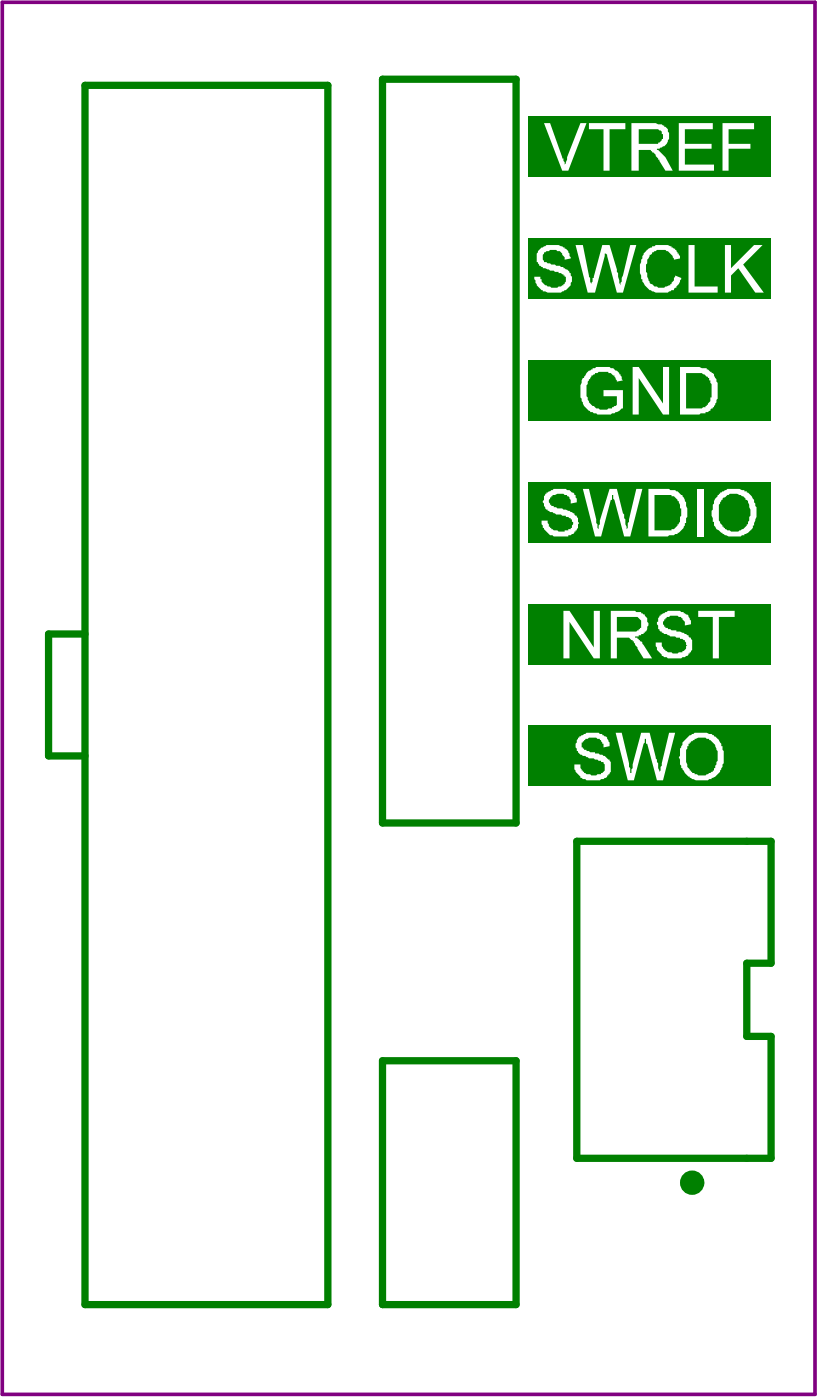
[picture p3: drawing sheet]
<svg xmlns="http://www.w3.org/2000/svg" width="57mm" height="97mm" viewBox="0 0 57 97" stroke-linecap="round" stroke-linejoin="round" font-family="sans-serif">
<path d="M.2 .2h56.3v96.4h-56.3z" fill="none" stroke="#800080" stroke-width=".25"/>
<path d="M5.9 5.9h16.8v84.5h-16.8zM26.5 5.5h9.2v51.5h-9.2zM5.9 43.9h-2.5v8.5h2.5M40 58.3h13.4v8.4h-1.7v5.1h1.7v8.5h-13.4zM26.5 73.5h9.2v16.9h-9.2z" fill="none" stroke="#008000" stroke-width=".5"/>
<path d="M36.6 24.9h16.8v4.2h-16.8z" fill-rule="evenodd" fill="#008000"/>
<g fill="#fff">
<path d="M40.8 25.7a1.97 1.97 0 0 1 1.9 0l.3 .2 .1 .5h-.4a1.07 1.07 0 0 0-1.7-.4v.1a1.55 1.55 0 0 0 0 2h.1a1.13 1.13 0 0 0 1.5 0l.1-.1v-.5h-.9v-.5h1.3v1.3l-.1 .1a2.18 2.18 0 0 1-2.2 .1 1.1 1.1 0 0 1-.5-.9 1.79 1.79 0 0 1 .4-1.8z"/>
<path d="M43.8 25.4h.4l1.7 2.6v-2.6h.4v3.3h-.4l-1.7-2.5v2.5h-.4z"/>
<path d="M47.1 25.4h1.3l.6 .1v.1a1.38 1.38 0 0 1 .7 1.4v.1a1.24 1.24 0 0 1-.5 1.3v.1l-.3 .1h-.4l-.1 .1h-1.3zM47.5 25.9v2.4h.8a.55 .55 0 0 0 .6-.2l.1-.1a1.99 1.99 0 0 0 .2-1.6l-.2-.2a.98 .98 0 0 0-.8-.3z"/>
</g>
<path d="M36.6 50.3h16.8v4.2h-16.8z" fill-rule="evenodd" fill="#008000"/>
<g fill="#fff">
<path d="M40.1 51a1.84 1.84 0 0 1 1.6-.1l.2 .1a.68 .68 0 0 1 .3 .7l-.4 .1v-.2a.8 .8 0 0 0-1.2-.4l-.1 .2a.31 .31 0 0 0-.2 .3 .31 .31 0 0 0 .3 .3 .55 .55 0 0 0 .6 .1v.1l.4 .1a.92 .92 0 0 1 .7 1.2 1.4 1.4 0 0 1-1.5 .6 1.1 1.1 0 0 1-.8-.5l-.2-.3v-.3h.4v.2l.1 .1a.98 .98 0 0 0 1.2 .4 .45 .45 0 0 0 .4-.3 .45 .45 0 0 0-.1-.5l-.2-.2-.6-.1a1.34 1.34 0 0 1-1.1-.8l.1-.5z"/>
<path d="M42.6 50.8h.5l.5 2.3 .1 .1v.4l.7-2.8h.6l.4 1.8 .2 .3 .1 .7 .6-2.8h.5l-.9 3.3h-.4l-.7-2.6h-.1v-.3v.3l-.8 2.6h-.4z"/>
<path d="M47.8 50.9a1.05 1.05 0 0 1 .9-.1h.2a1.31 1.31 0 0 1 1.1 1.2h.1a2.16 2.16 0 0 1-.6 1.8 1.53 1.53 0 0 1-2.4-1.2l-.1-.1 .1-.1v-.5l.1-.1a1.31 1.31 0 0 1 .6-.9zM47.9 51.4a1.82 1.82 0 0 0 0 2.1l.1 .1a1.03 1.03 0 0 0 1.5-.3v-.2a1.54 1.54 0 0 0-.3-1.8h-.1a.62 .62 0 0 0-.7-.2z"/>
</g>
<path d="M36.6 41.8h16.8v4.2h-16.8z" fill-rule="evenodd" fill="#008000"/>
<g fill="#fff">
<path d="M39 42.3h.4l1.7 2.6v-2.6h.4v3.3h-.4l-1.7-2.5v2.5h-.4z"/>
<path d="M45.8 42.6a1.84 1.84 0 0 1 1.6-.2l.1 .2a.68 .68 0 0 1 .4 .7h-.5a.77 .77 0 0 0-1.1-.5h-.1a.34 .34 0 0 0-.3 .4 .34 .34 0 0 0 .4 .3 .55 .55 0 0 0 .5 .2v.1h.6a.96 .96 0 0 1 .5 1.2 1.4 1.4 0 0 1-1.5 .6 1.1 1.1 0 0 1-.8-.5l-.2-.3v-.3h.4v.3l.1 .1a.98 .98 0 0 0 1.2 .3 .42 .42 0 0 0 .4-.4l.1-.1h-.1a.34 .34 0 0 0-.4-.4v-.1h-.2a2.5 2.5 0 0 1-1.2-.5l-.2-.6h.1v-.3z"/>
<path d="M48.4 42.3h2.5v.5h-1.1v2.8h-.4v-2.8h-1z"/>
<path d="M42.3 42.3h1.7l.2 .1a.77 .77 0 0 1 .6 .4l.1 .5-.2 .5-.1 .1-.4 .1v.1h-.2v.1h.2l.3 .3 .7 1.1h-.6l-.7-1.2h-.1a.45 .45 0 0 0-.6-.2h-.5v1.4h-.4zM42.7 42.8v1h1a.54 .54 0 0 0 .5-.1 .54 .54 0 0 0 .2-.5 .49 .49 0 0 0-.7-.4z"/>
</g>
<path d="M36.6 33.4h16.8v4.2h-16.8z" fill-rule="evenodd" fill="#008000"/>
<g fill="#fff">
<path d="M37.8 34.1a1.74 1.74 0 0 1 2 .1l.2 .4v.2l-.5 .1v-.1a.43 .43 0 0 0-.4-.5l-.1-.1h-.2a.58 .58 0 0 0-.6 .3 .31 .31 0 0 0-.2 .3 .31 .31 0 0 0 .4 .3 .55 .55 0 0 0 .5 .1l.5 .2a.96 .96 0 0 1 .6 1.2 1.4 1.4 0 0 1-1.5 .6 1.15 1.15 0 0 1-1-1.1h.4l.1 .3a1.12 1.12 0 0 0 1.1 .4l.4-.1v-.1a.34 .34 0 0 0 0-.6l-.1-.2-.4-.1a2.5 2.5 0 0 1-1.2-.5l-.2-.5z"/>
<path d="M40.4 33.9h.4l.5 2.3 .2 .5v-.6l.7-2.2h.5l.6 2.1 .1 .7 .1-.1v-.4h.1l.5-2.3h.4l-.8 3.3h-.5l-.7-2.6v-.3h-.1v.3h-.1l-.7 2.6h-.4z"/>
<path d="M48.3 33.9h.4v3.3h-.4z"/>
<path d="M44.9 33.9h1.4l.1 .1a.66 .66 0 0 1 .8 .3l.1 .1a1.96 1.96 0 0 1-.3 2.5h-.1a.55 .55 0 0 1-.6 .2v.1h-1.4zM45.3 34.3v2.5h.7a.97 .97 0 0 0 1.1-.7v-.3l.1-.1v-.5h-.1a.87 .87 0 0 0-1-.9z"/>
<path d="M49.9 34.1a1.94 1.94 0 0 1 1.7-.1l.1 .1a1.74 1.74 0 0 1 .5 2.1 1.33 1.33 0 0 1-1.5 1l-.5-.1-.2-.2a.74 .74 0 0 1-.5-.7h-.1v-.2a2.33 2.33 0 0 1 .3-1.7zM50.1 34.5l-.1 .1a2.26 2.26 0 0 0-.1 1.6 1.06 1.06 0 0 0 1.2 .6 1.06 1.06 0 0 0 .8-1l.1-.1a1.34 1.34 0 0 0-.9-1.5h-.2a.6 .6 0 0 0-.7 .3z"/>
</g>
<path d="M36.6 16.5h16.8v4.2h-16.8z" fill-rule="evenodd" fill="#008000"/>
<g fill="#fff">
<path d="M37.5 17.2a1.63 1.63 0 0 1 1.9 .2l.1 .5-.4 .1a.81 .81 0 0 0-1.2-.6 .43 .43 0 0 0-.3 .5 .43 .43 0 0 0 .5 .3l.1 .1a1.52 1.52 0 0 1 1.2 .6 .48 .48 0 0 1 .1 .7 .78 .78 0 0 1-.6 .6v.1h-.4a1.25 1.25 0 0 1-1.4-.7l-.1-.4h.4v.1a1.04 1.04 0 0 0 1.5 .5l.2-.2a.3 .3 0 0 0-.1-.5v-.1l-.3-.1v-.1h-.6l-.3-.2a.78 .78 0 0 1-.6-1z"/>
<path d="M39.9 17h.5l.6 2.8 .7-2.8h.5l.8 2.8 .7-2.8h.4l-1 3.3h-.4l-.7-2.9-.8 2.9h-.5z"/>
<path d="M44.9 17.2a1.69 1.69 0 0 1 1.9 .1l.3 .4v.2l-.4 .1a.87 .87 0 0 0-1.4-.5 .97 .97 0 0 0-.5 .7l-.1 .1v.5l.1 .1a.76 .76 0 0 0 .7 1 .95 .95 0 0 0 1.3-.7v-.1l.4 .2-.1 .2a1.38 1.38 0 0 1-1.6 .8 1.63 1.63 0 0 1-1.2-1.8l.2-.8z"/>
<path d="M47.7 17h.4v2.9h1.6v.4h-2z"/>
<path d="M50.2 17h.4v1.6l1.6-1.6h.6l-1.3 1.3 1.4 2h-.6l-1.2-1.7-.5 .5v1.2h-.4z"/>
</g>
<path d="M36.6 8h16.8v4.2h-16.8z" fill-rule="evenodd" fill="#008000"/>
<g fill="#fff">
<path d="M37.7 8.5h.4l.8 2.5h.1l.1 .4 1.1-2.9h.4l-1.2 3.3h-.5z"/>
<path d="M40.8 8.5h2.5v.5h-1.1v2.8h-.4v-2.8h-1z"/>
<path d="M47 8.5h2.4v.5h-2v1h1.9v.3h-1.9v1.1h2.1v.4h-2.5z"/>
<path d="M50 8.5h2.2v.5h-1.7v1h1.5v.3h-1.5v1.5h-.5z"/>
<path d="M43.7 8.5h1.7l.4 .1a.87 .87 0 0 1 .5 1 .87 .87 0 0 1-.9 .7l.7 .6 .5 .9h-.5l-.4-.7-.5-.5a.38 .38 0 0 0-.5-.2h-.5v1.4h-.5zM44.2 9v1h.9a.63 .63 0 0 0 .8-.7l-.3-.3z"/>
</g>
<circle cx="47.9" cy="82" r=".42" fill="none" stroke="#008000" stroke-width=".84"/>
</svg>
